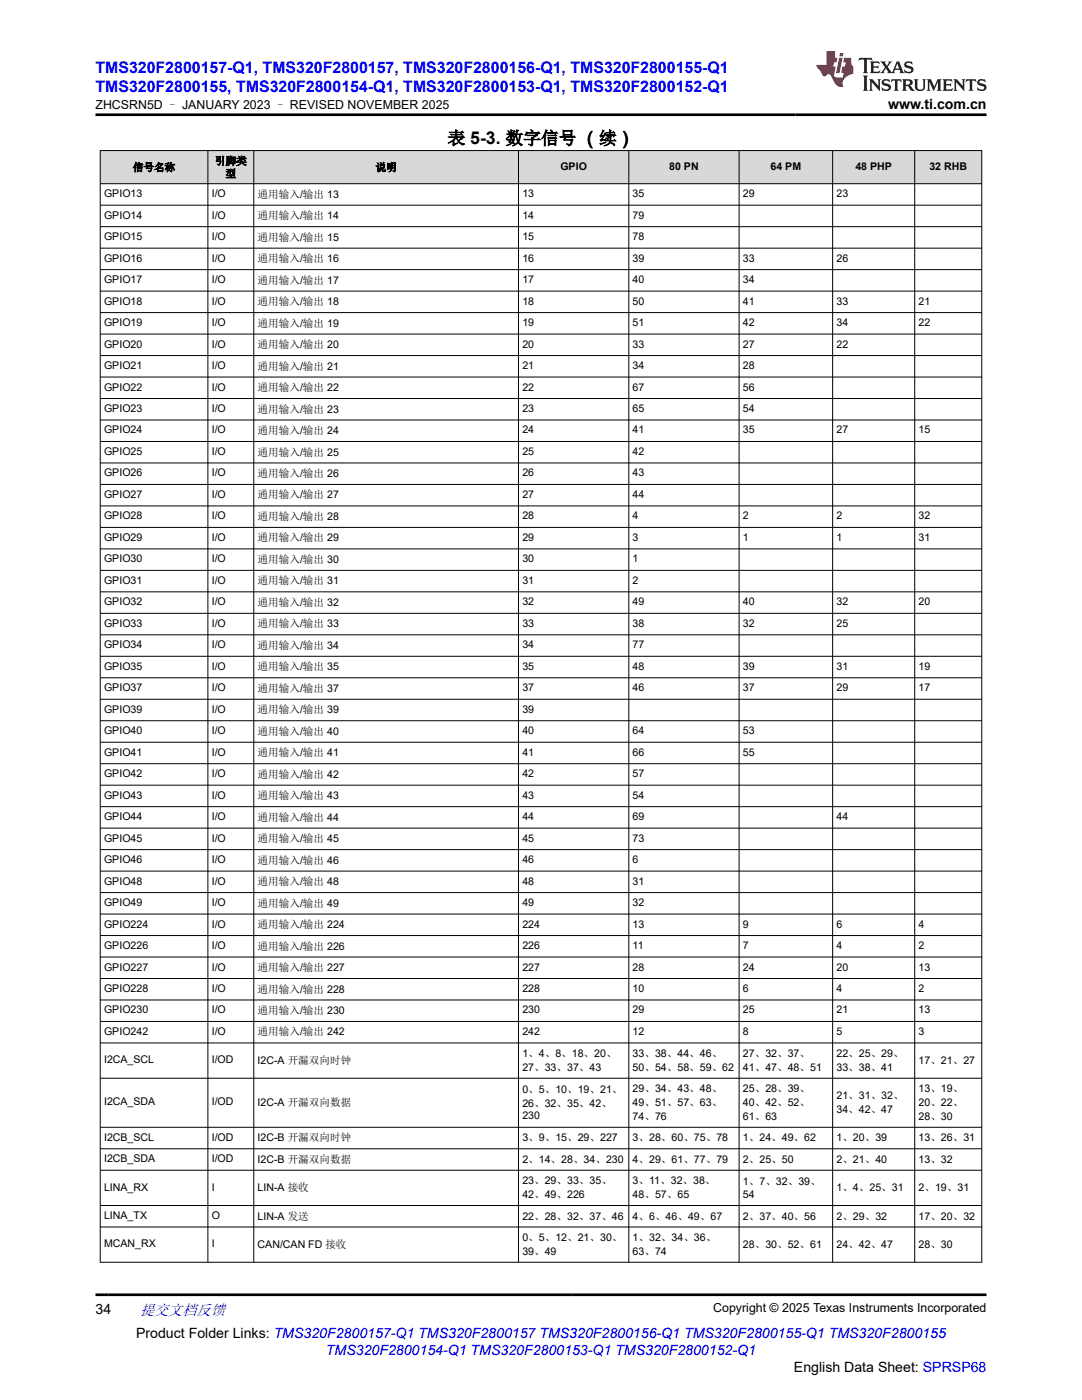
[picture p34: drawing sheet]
<svg xmlns="http://www.w3.org/2000/svg" width="216mm" height="279mm" viewBox="0 0 216 279" stroke-linecap="round" stroke-linejoin="round" font-family="sans-serif">
<defs><g id="words">
<text font-size="3.5" x="89.3" y="28.8">表 5-3. 数字信号 （续）</text>
<g font-size="3.2" fill="#00f">
<text x="19" y="14.5">TMS320F2800157-Q1, TMS320F2800157, TMS320F2800156-Q1, TMS320F2800155-Q1</text>
<text x="19" y="18.3">TMS320F2800155, TMS320F2800154-Q1, TMS320F2800153-Q1, TMS320F2800152-Q1</text>
</g>
<text font-size="3" fill="#00f" x="27.9" y="262.4">提交文档反馈</text>
<g font-size="2.8">
<text x="177.2" y="21.7">www.ti.com.cn</text>
<text x="19" y="262.1">34</text>
<text x="27.2" y="266.9">Product Folder Links: TMS320F2800157-Q1 TMS320F2800157 TMS320F2800156-Q1 TMS320F2800155-Q1 TMS320F2800155</text>
<text x="158.4" y="273.7">English Data Sheet: SPRSP68</text>
</g>
<text font-size="2.8" fill="#00f" x="65" y="270.3">TMS320F2800154-Q1 TMS320F2800153-Q1 TMS320F2800152-Q1</text>
<g font-size="2.5">
<text x="19.1" y="21.8">ZHCSRN5D – JANUARY 2023 – REVISED NOVEMBER 2025</text>
<text x="142.3" y="261.8">Copyright © 2025 Texas Instruments Incorporated</text>
</g>
<g font-size="2.1">
<text x="26.5" y="34.1">信号名称</text>
<text x="42.9" y="32.8">引脚类</text>
<text x="45" y="35.4">型</text>
<text x="74.9" y="34.1">说明</text>
<text x="111.8" y="33.9">GPIO</text>
<text x="133.5" y="33.9">80 PN</text>
<text x="153.8" y="33.9">64 PM</text>
<text x="170.7" y="33.9">48 PHP</text>
<text x="185.4" y="33.9">32 RHB</text>
<text x="20.8" y="39.4">GPIO13</text>
<text x="42.2" y="39.4">I/O</text>
<text x="51.4" y="39.5">通用输入/输出 13</text>
<text x="104.2" y="39.4">13</text>
<text x="126.2" y="39.4">35</text>
<text x="148.2" y="39.4">29</text>
<text x="166.9" y="39.4">23</text>
<text x="20.8" y="43.6">GPIO14</text>
<text x="20.8" y="47.9">GPIO15</text>
<text x="42.2" y="43.6">I/O</text>
<text x="42.2" y="47.9">I/O</text>
<text x="51.4" y="43.7">通用输入/输出 14</text>
<text x="104.2" y="43.6">14</text>
<text x="104.2" y="47.9">15</text>
<text x="126.2" y="43.6">79</text>
<text x="126.2" y="47.9">78</text>
<text x="20.8" y="52.2">GPIO16</text>
<text x="42.2" y="52.2">I/O</text>
<text x="51.4" y="48">通用输入/输出 15</text>
<text x="51.4" y="52.3">通用输入/输出 16</text>
<text x="104.2" y="52.2">16</text>
<text x="126.2" y="52.2">39</text>
<text x="148.2" y="52.2">33</text>
<text x="166.9" y="52.2">26</text>
<text x="20.8" y="56.5">GPIO17</text>
<text x="42.2" y="56.5">I/O</text>
<text x="51.4" y="56.6">通用输入/输出 17</text>
<text x="104.2" y="56.5">17</text>
<text x="126.2" y="56.5">40</text>
<text x="148.2" y="56.5">34</text>
<text x="20.8" y="60.8">GPIO18</text>
<text x="20.8" y="65.1">GPIO19</text>
<text x="42.2" y="60.8">I/O</text>
<text x="42.2" y="65.1">I/O</text>
<text x="51.4" y="60.9">通用输入/输出 18</text>
<text x="51.4" y="65.2">通用输入/输出 19</text>
<text x="104.2" y="60.8">18</text>
<text x="104.2" y="65.1">19</text>
<text x="126.2" y="60.8">50</text>
<text x="126.2" y="65.1">51</text>
<text x="148.2" y="60.8">41</text>
<text x="148.2" y="65.1">42</text>
<text x="166.9" y="60.8">33</text>
<text x="166.9" y="65.1">34</text>
<text x="183.3" y="60.8">21</text>
<text x="183.3" y="65.1">22</text>
<text x="20.8" y="69.4">GPIO20</text>
<text x="42.2" y="69.4">I/O</text>
<text x="51.4" y="69.5">通用输入/输出 20</text>
<text x="104.2" y="69.4">20</text>
<text x="126.2" y="69.4">33</text>
<text x="148.2" y="69.4">27</text>
<text x="166.9" y="69.4">22</text>
<text x="20.8" y="73.7">GPIO21</text>
<text x="20.8" y="77.9">GPIO22</text>
<text x="42.2" y="73.7">I/O</text>
<text x="42.2" y="77.9">I/O</text>
<text x="51.4" y="73.8">通用输入/输出 21</text>
<text x="104.2" y="73.7">21</text>
<text x="104.2" y="77.9">22</text>
<text x="126.2" y="73.7">34</text>
<text x="126.2" y="77.9">67</text>
<text x="148.2" y="73.7">28</text>
<text x="148.2" y="77.9">56</text>
<text x="20.8" y="82.2">GPIO23</text>
<text x="42.2" y="82.2">I/O</text>
<text x="51.4" y="78">通用输入/输出 22</text>
<text x="51.4" y="82.3">通用输入/输出 23</text>
<text x="104.2" y="82.2">23</text>
<text x="126.2" y="82.2">65</text>
<text x="148.2" y="82.2">54</text>
<text x="20.8" y="86.5">GPIO24</text>
<text x="42.2" y="86.5">I/O</text>
<text x="51.4" y="86.6">通用输入/输出 24</text>
<text x="104.2" y="86.5">24</text>
<text x="126.2" y="86.5">41</text>
<text x="148.2" y="86.5">35</text>
<text x="166.9" y="86.5">27</text>
<text x="183.3" y="86.5">15</text>
<text x="20.8" y="90.8">GPIO25</text>
<text x="20.8" y="95.1">GPIO26</text>
<text x="42.2" y="90.8">I/O</text>
<text x="42.2" y="95.1">I/O</text>
<text x="51.4" y="90.9">通用输入/输出 25</text>
<text x="51.4" y="95.2">通用输入/输出 26</text>
<text x="104.2" y="90.8">25</text>
<text x="104.2" y="95.1">26</text>
<text x="126.2" y="90.8">42</text>
<text x="126.2" y="95.1">43</text>
<text x="20.8" y="99.4">GPIO27</text>
<text x="42.2" y="99.4">I/O</text>
<text x="51.4" y="99.5">通用输入/输出 27</text>
<text x="104.2" y="99.4">27</text>
<text x="126.2" y="99.4">44</text>
<text x="20.8" y="103.7">GPIO28</text>
<text x="20.8" y="107.9">GPIO29</text>
<text x="42.2" y="103.7">I/O</text>
<text x="42.2" y="107.9">I/O</text>
<text x="51.4" y="103.8">通用输入/输出 28</text>
<text x="104.2" y="103.7">28</text>
<text x="104.2" y="107.9">29</text>
<text x="126.2" y="103.7">4</text>
<text x="126.2" y="107.9">3</text>
<text x="148.2" y="103.7">2</text>
<text x="148.2" y="107.9">1</text>
<text x="166.9" y="103.7">2</text>
<text x="166.9" y="107.9">1</text>
<text x="183.3" y="103.7">32</text>
<text x="183.3" y="107.9">31</text>
<text x="20.8" y="112.2">GPIO30</text>
<text x="42.2" y="112.2">I/O</text>
<text x="51.4" y="108.1">通用输入/输出 29</text>
<text x="51.4" y="112.3">通用输入/输出 30</text>
<text x="104.2" y="112.2">30</text>
<text x="126.2" y="112.2">1</text>
<text x="20.8" y="116.5">GPIO31</text>
<text x="42.2" y="116.5">I/O</text>
<text x="51.4" y="116.6">通用输入/输出 31</text>
<text x="104.2" y="116.5">31</text>
<text x="126.2" y="116.5">2</text>
<text x="20.8" y="120.8">GPIO32</text>
<text x="20.8" y="125.1">GPIO33</text>
<text x="42.2" y="120.8">I/O</text>
<text x="42.2" y="125.1">I/O</text>
<text x="51.4" y="120.9">通用输入/输出 32</text>
<text x="51.4" y="125.2">通用输入/输出 33</text>
<text x="104.2" y="120.8">32</text>
<text x="104.2" y="125.1">33</text>
<text x="126.2" y="120.8">49</text>
<text x="126.2" y="125.1">38</text>
<text x="148.2" y="120.8">40</text>
<text x="148.2" y="125.1">32</text>
<text x="166.9" y="120.8">32</text>
<text x="166.9" y="125.1">25</text>
<text x="183.3" y="120.8">20</text>
<text x="20.8" y="129.4">GPIO34</text>
<text x="42.2" y="129.4">I/O</text>
<text x="51.4" y="129.5">通用输入/输出 34</text>
<text x="104.2" y="129.4">34</text>
<text x="126.2" y="129.4">77</text>
<text x="20.8" y="133.7">GPIO35</text>
<text x="20.8" y="138">GPIO37</text>
<text x="42.2" y="133.7">I/O</text>
<text x="42.2" y="138">I/O</text>
<text x="51.4" y="133.8">通用输入/输出 35</text>
<text x="104.2" y="133.7">35</text>
<text x="104.2" y="138">37</text>
<text x="126.2" y="133.7">48</text>
<text x="126.2" y="138">46</text>
<text x="148.2" y="133.7">39</text>
<text x="148.2" y="138">37</text>
<text x="166.9" y="133.7">31</text>
<text x="166.9" y="138">29</text>
<text x="183.3" y="133.7">19</text>
<text x="183.3" y="138">17</text>
<text x="20.8" y="142.2">GPIO39</text>
<text x="42.2" y="142.2">I/O</text>
<text x="51.4" y="138.1">通用输入/输出 37</text>
<text x="51.4" y="142.3">通用输入/输出 39</text>
<text x="104.2" y="142.2">39</text>
<text x="20.8" y="146.5">GPIO40</text>
<text x="42.2" y="146.5">I/O</text>
<text x="51.4" y="146.6">通用输入/输出 40</text>
<text x="104.2" y="146.5">40</text>
<text x="126.2" y="146.5">64</text>
<text x="148.2" y="146.5">53</text>
<text x="20.8" y="150.8">GPIO41</text>
<text x="20.8" y="155.1">GPIO42</text>
<text x="42.2" y="150.8">I/O</text>
<text x="42.2" y="155.1">I/O</text>
<text x="51.4" y="150.9">通用输入/输出 41</text>
<text x="51.4" y="155.2">通用输入/输出 42</text>
<text x="104.2" y="150.8">41</text>
<text x="104.2" y="155.1">42</text>
<text x="126.2" y="150.8">66</text>
<text x="126.2" y="155.1">57</text>
<text x="148.2" y="150.8">55</text>
<text x="20.8" y="159.4">GPIO43</text>
<text x="42.2" y="159.4">I/O</text>
<text x="51.4" y="159.5">通用输入/输出 43</text>
<text x="104.2" y="159.4">43</text>
<text x="126.2" y="159.4">54</text>
<text x="20.8" y="163.7">GPIO44</text>
<text x="20.8" y="168">GPIO45</text>
<text x="42.2" y="163.7">I/O</text>
<text x="42.2" y="168">I/O</text>
<text x="51.4" y="163.8">通用输入/输出 44</text>
<text x="104.2" y="163.7">44</text>
<text x="104.2" y="168">45</text>
<text x="126.2" y="163.7">69</text>
<text x="126.2" y="168">73</text>
<text x="166.9" y="163.7">44</text>
<text x="20.8" y="172.3">GPIO46</text>
<text x="42.2" y="172.3">I/O</text>
<text x="51.4" y="168.1">通用输入/输出 45</text>
<text x="51.4" y="172.4">通用输入/输出 46</text>
<text x="104.2" y="172.3">46</text>
<text x="126.2" y="172.3">6</text>
<text x="20.8" y="176.5">GPIO48</text>
<text x="42.2" y="176.5">I/O</text>
<text x="51.4" y="176.6">通用输入/输出 48</text>
<text x="104.2" y="176.5">48</text>
<text x="126.2" y="176.5">31</text>
<text x="20.8" y="180.8">GPIO49</text>
<text x="20.8" y="185.1">GPIO224</text>
<text x="42.2" y="180.8">I/O</text>
<text x="42.2" y="185.1">I/O</text>
<text x="51.4" y="180.9">通用输入/输出 49</text>
<text x="51.4" y="185.2">通用输入/输出 224</text>
<text x="104.2" y="180.8">49</text>
<text x="104.2" y="185.1">224</text>
<text x="126.2" y="180.8">32</text>
<text x="126.2" y="185.1">13</text>
<text x="148.2" y="185.1">9</text>
<text x="166.9" y="185.1">6</text>
<text x="183.3" y="185.1">4</text>
<text x="20.8" y="189.4">GPIO226</text>
<text x="42.2" y="189.4">I/O</text>
<text x="51.4" y="189.5">通用输入/输出 226</text>
<text x="104.2" y="189.4">226</text>
<text x="126.2" y="189.4">11</text>
<text x="148.2" y="189.4">7</text>
<text x="166.9" y="189.4">4</text>
<text x="183.3" y="189.4">2</text>
<text x="20.8" y="193.7">GPIO227</text>
<text x="20.8" y="198">GPIO228</text>
<text x="42.2" y="193.7">I/O</text>
<text x="42.2" y="198">I/O</text>
<text x="51.4" y="193.8">通用输入/输出 227</text>
<text x="104.2" y="193.7">227</text>
<text x="104.2" y="198">228</text>
<text x="126.2" y="193.7">28</text>
<text x="126.2" y="198">10</text>
<text x="148.2" y="193.7">24</text>
<text x="148.2" y="198">6</text>
<text x="166.9" y="193.7">20</text>
<text x="166.9" y="198">4</text>
<text x="183.3" y="193.7">13</text>
<text x="183.3" y="198">2</text>
<text x="20.8" y="202.3">GPIO230</text>
<text x="42.2" y="202.3">I/O</text>
<text x="51.4" y="198.1">通用输入/输出 228</text>
<text x="51.4" y="202.4">通用输入/输出 230</text>
<text x="104.2" y="202.3">230</text>
<text x="126.2" y="202.3">29</text>
<text x="148.2" y="202.3">25</text>
<text x="166.9" y="202.3">21</text>
<text x="183.3" y="202.3">13</text>
<text x="20.8" y="206.5">GPIO242</text>
<text x="42.2" y="206.5">I/O</text>
<text x="51.4" y="206.7">通用输入/输出 242</text>
<text x="104.2" y="206.5">242</text>
<text x="126.2" y="206.5">12</text>
<text x="148.2" y="206.5">8</text>
<text x="166.9" y="206.5">5</text>
<text x="183.3" y="206.5">3</text>
<text x="20.8" y="212.2">I2CA_SCL</text>
<text x="42.2" y="212.2">I/OD</text>
<text x="51.4" y="212.3">I2C-A 开漏双向时钟</text>
<text x="104.2" y="210.9">1、4、8、18、20、</text>
<text x="104.2" y="213.7">27、33、37、43</text>
<text x="126.2" y="210.9">33、38、44、46、</text>
<text x="126.2" y="213.7">50、54、58、59、62</text>
<text x="148.2" y="210.9">27、32、37、</text>
<text x="148.2" y="213.7">41、47、48、51</text>
<text x="166.9" y="210.9">22、25、29、</text>
<text x="166.9" y="213.7">33、38、41</text>
<text x="183.3" y="212.3">17、21、27</text>
<text x="20.8" y="220.6">I2CA_SDA</text>
<text x="42.2" y="220.6">I/OD</text>
<text x="51.4" y="220.7">I2C-A 开漏双向数据</text>
<text x="104.2" y="218.1">0、5、10、19、21、</text>
<text x="104.2" y="220.8">26、32、35、42、</text>
<text x="126.2" y="218">29、34、43、48、</text>
<text x="126.2" y="220.7">49、51、57、63、</text>
<text x="148.2" y="218">25、28、39、</text>
<text x="148.2" y="220.7">40、42、52、</text>
<text x="166.9" y="219.4">21、31、32、</text>
<text x="183.3" y="218">13、19、</text>
<text x="183.3" y="220.7">20、22、</text>
<text x="20.8" y="227.7">I2CB_SCL</text>
<text x="42.2" y="227.7">I/OD</text>
<text x="51.4" y="227.8">I2C-B 开漏双向时钟</text>
<text x="104.2" y="223.4">230</text>
<text x="104.2" y="227.8">3、9、15、29、227</text>
<text x="126.2" y="223.5">74、76</text>
<text x="126.2" y="227.8">3、28、60、75、78</text>
<text x="148.2" y="223.5">61、63</text>
<text x="148.2" y="227.8">1、24、49、62</text>
<text x="166.9" y="222.1">34、42、47</text>
<text x="166.9" y="227.8">1、20、39</text>
<text x="183.3" y="223.5">28、30</text>
<text x="183.3" y="227.8">13、26、31</text>
<text x="20.8" y="232">I2CB_SDA</text>
<text x="42.2" y="232">I/OD</text>
<text x="51.4" y="232.1">I2C-B 开漏双向数据</text>
<text x="104.2" y="232.1">2、14、28、34、230</text>
<text x="126.2" y="232.1">4、29、61、77、79</text>
<text x="148.2" y="232.1">2、25、50</text>
<text x="166.9" y="232.1">2、21、40</text>
<text x="183.3" y="232.1">13、32</text>
<text x="20.8" y="237.6">LINA_RX</text>
<text x="42.2" y="237.6">I</text>
<text x="51.4" y="237.7">LIN-A 接收</text>
<text x="104.2" y="236.3">23、29、33、35、</text>
<text x="104.2" y="239.1">42、49、226</text>
<text x="126.2" y="236.3">3、11、32、38、</text>
<text x="126.2" y="239.1">48、57、65</text>
<text x="148.2" y="236.5">1、7、32、39、</text>
<text x="148.2" y="239">54</text>
<text x="166.9" y="237.7">1、4、25、31</text>
<text x="183.3" y="237.7">2、19、31</text>
<text x="20.8" y="243.3">LINA_TX</text>
<text x="42.2" y="243.3">O</text>
<text x="51.4" y="243.4">LIN-A 发送</text>
<text x="104.2" y="243.4">22、28、32、37、46</text>
<text x="126.2" y="243.4">4、6、46、49、67</text>
<text x="148.2" y="243.4">2、37、40、56</text>
<text x="166.9" y="243.4">2、29、32</text>
<text x="183.3" y="243.4">17、20、32</text>
<text x="20.8" y="248.9">MCAN_RX</text>
<text x="42.2" y="248.9">I</text>
<text x="51.4" y="249">CAN/CAN FD 接收</text>
<text x="104.2" y="247.7">0、5、12、21、30、</text>
<text x="104.2" y="250.4">39、49</text>
<text x="126.2" y="247.7">1、32、34、36、</text>
<text x="126.2" y="250.4">63、74</text>
<text x="148.2" y="249">28、30、52、61</text>
<text x="166.9" y="249">24、42、47</text>
<text x="183.3" y="249">28、30</text>
</g>
</g></defs>
<g fill="#d8d8d8">
<path d="M20 30h175.9v6.7h-175.9z" fill-rule="evenodd"/>
<path d="M20.1 30.1h21.3v6.5h-21.3z" fill-rule="evenodd"/>
<path d="M41.5 30.1h9.1v6.5h-9.1z" fill-rule="evenodd"/>
<path d="M50.7 30.1h52.7v6.5h-52.7z" fill-rule="evenodd"/>
<path d="M103.5 30.1h21.9v6.5h-21.9z" fill-rule="evenodd"/>
<path d="M125.5 30.1h21.9v6.5h-21.9z" fill-rule="evenodd"/>
<path d="M147.5 30.1h18.6v6.5h-18.6z" fill-rule="evenodd"/>
<path d="M166.2 30.1h16.3v6.5h-16.3z" fill-rule="evenodd"/>
<path d="M182.6 30.1h13.2v6.5h-13.2z" fill-rule="evenodd"/>
</g>
<g fill="none" stroke="#000" stroke-width=".2">
<path d="M19.9 30h176.1M19.9 36.7h176.1M20 30v222M41.5 30v222M50.6 30v222M103.5 30v222M125.5 30v222M147.5 30v222M166.1 30v222M182.5 30v222M195.9 30v222M19.9 41h176.1"/>
<path d="M19.9 45.2h176.1M19.9 49.5h176.1M19.9 53.8h176.1M19.9 58.1h176.1M19.9 62.4h176.1M19.9 66.7h176.1M19.9 71h176.1M19.9 75.2h176.1M19.9 79.5h176.1M19.9 83.8h176.1M19.9 88.1h176.1M19.9 92.4h176.1"/>
<path d="M19.9 96.7h176.1M19.9 101h176.1M19.9 105.3h176.1M19.9 109.5h176.1M19.9 113.8h176.1M19.9 118.1h176.1M19.9 122.4h176.1M19.9 126.7h176.1M19.9 131h176.1M19.9 135.3h176.1M19.9 139.6h176.1M19.9 143.8h176.1"/>
<path d="M19.9 148.1h176.1M19.9 152.4h176.1M19.9 156.7h176.1M19.9 161h176.1M19.9 165.3h176.1M19.9 169.6h176.1M19.9 173.8h176.1M19.9 178.1h176.1M19.9 182.4h176.1M19.9 186.7h176.1M19.9 191h176.1M19.9 195.3h176.1"/>
<path d="M19.9 199.6h176.1M19.9 203.9h176.1M19.9 208.1h176.1M19.9 215.2h176.1M19.9 225h176.1M19.9 229.3h176.1M19.9 233.5h176.1M19.9 240.6h176.1M19.9 244.9h176.1M19.9 251.9h176.1"/>
</g>
<path d="M171.5 11.6l-.2 .5 .5-.2h.6v.1v2.2l-.2 .4h1l-.2-.4v-2.2v-.1h.5l.6 .2-.2-.5zM173.6 12.3l.2 .4v1.5l-.2 .4h1.9l.1-.6a1.08 1.08 0 0 1-1.3 .2v-.7h.6l.4 .2v-.7l-.4 .2h-.6v-.5l.2-.2a1 1 0 0 1 1 .3l-.1-.5zM175.7 12.3l.9 1.1-1 1.2h.9l-.2-.2 .5-.8 .4 .8-.2 .2h1.6l-.2-.2 .2-.5h.9l.1 .5-.1 .2h.9l-.2-.3-.8-2h-.5l-.9 2.2-.9-1.1 .9-1.1h-.8l.2 .2-.4 .6-.4-.6 .2-.2zM179 12.7l.4 1h-.7zM180.7 12.4a.65 .65 0 0 0-.2 .7 .65 .65 0 0 0 .6 .5l.6 .1 .1 .3a.79 .79 0 0 1-.7 .4 .79 .79 0 0 1-.7-.5l.1 .7 .2-.1a.93 .93 0 0 0 1.1 .1 .93 .93 0 0 0 .4-1 1.46 1.46 0 0 0-1.2-.6l-.1-.3a1.09 1.09 0 0 1 1.2 .2l-.2-.6-.1 .1-.5-.2zM172.2 15.1l.2 .4v2.2l-.2 .4h1l-.2-.4v-2.2l.2-.4zM173.4 15.8l.2 .4v1.5l-.2 .4h.8l-.3-.4 .1-1.3 1.6 1.8v-2l.2-.4h-.7l.1 .2 .1 1.1-1.2-1.3zM176.2 15.9a.65 .65 0 0 0-.2 .8 .65 .65 0 0 0 .6 .4l.6 .2 .1 .2a.79 .79 0 0 1-.7 .4 .79 .79 0 0 1-.7-.5l.1 .7 .2-.1a.93 .93 0 0 0 1.1 .1 .93 .93 0 0 0 .4-.9 1.46 1.46 0 0 0-1.2-.6l-.1-.4a1.09 1.09 0 0 1 1.2 .2l-.1-.6-.2 .1-.5-.1zM177.9 15.8l-.1 .6a.63 .63 0 0 1 .8-.3v1.6l-.3 .4h1l-.2-.4v-1.6a.66 .66 0 0 1 .8 .3l-.1-.6zM180 15.8l.2 .4v1.5l-.2 .4h1l-.2-.2-.1-.7h.5l.1 .2a.79 .79 0 0 0 1.2 .6l-1-.9a.61 .61 0 0 0 .6-.6 .61 .61 0 0 0-.5-.7zM180.8 16.1h.1a.47 .47 0 0 1 .5 .1 .47 .47 0 0 1 .1 .5l-.1 .1-.7 .1zM182.3 15.8l.2 .2a2.27 2.27 0 0 0 .4 2 1.04 1.04 0 0 0 1.7-.7v-1.3l.2-.2h-.8l.2 .4v1.1a.6 .6 0 0 1-.6 .6 .6 .6 0 0 1-.6-.6v-1.1l.3-.4zM184.9 15.8l.2 .4v1.5l-.2 .4h.8l-.3-.4v-1.4l.9 1.9 .9-1.9v1.4l-.3 .4h1l-.2-.4v-1.5l.2-.4h-.8l-.7 1.5-.6-1.5zM188.1 15.8l.2 .4v1.5l-.2 .4h1.9l.1-.6a1.09 1.09 0 0 1-1.3 .2v-.7h.6l.4 .2v-.6l-.4 .2h-.6v-.6l.2-.1a1.01 1.01 0 0 1 1 .3l-.1-.6zM190.2 15.8l.3 .4v1.5l-.3 .4h.8l-.2-.4v-1.3l1.6 1.8v-2l.2-.4h-.7l.2 .2v1.1l-1.2-1.3zM192.8 15.8l-.1 .6a.63 .63 0 0 1 .8-.3v1.6l-.3 .4h1l-.2-.4v-1.6a.66 .66 0 0 1 .8 .3l-.1-.6zM195.2 15.9a.65 .65 0 0 0-.2 .8 .65 .65 0 0 0 .6 .4l.6 .2 .2 .2a.79 .79 0 0 1-.7 .4 .79 .79 0 0 1-.7-.5l.1 .7 .2-.1a.93 .93 0 0 0 1 .1 .93 .93 0 0 0 .5-.9 1.46 1.46 0 0 0-1.3-.6v-.4a1.09 1.09 0 0 1 1.2 .2l-.2-.6-.2 .1-.5-.1z" fill="#231f20"/>
<path d="M164.9 10.2v2.8h-2l.1 .3 .8 1a.95 .95 0 0 0 1 .9 .59 .59 0 0 1 .5-.4 .59 .59 0 0 1 .5 .4l.4 .7a1.59 1.59 0 0 0 2.1 1.4 1.61 1.61 0 0 1 1-2.3l1-.3-.1-1.5a1.59 1.59 0 0 1-.3-1.7h-1.5l-.2 .9h.6l-.2 .9h-.5l-.2 1v.2l.4 .1-.1 .9h-.7a.73 .73 0 0 1-1-.7l.3-1.5h-.5l.1-.9h.5l.2-.9h-.5v-1.3zM167.4 11.5l-.6 3.1h.7l.6-3.1zM167.6 10.6l-.1 .6h.7l.1-.6z" fill="#ed1c24"/>
<path d="M19 22.9h177.8M19 258.4h177.8" fill="none" stroke="#000" stroke-width=".53"/>
<use href="#words"/>
</svg>
